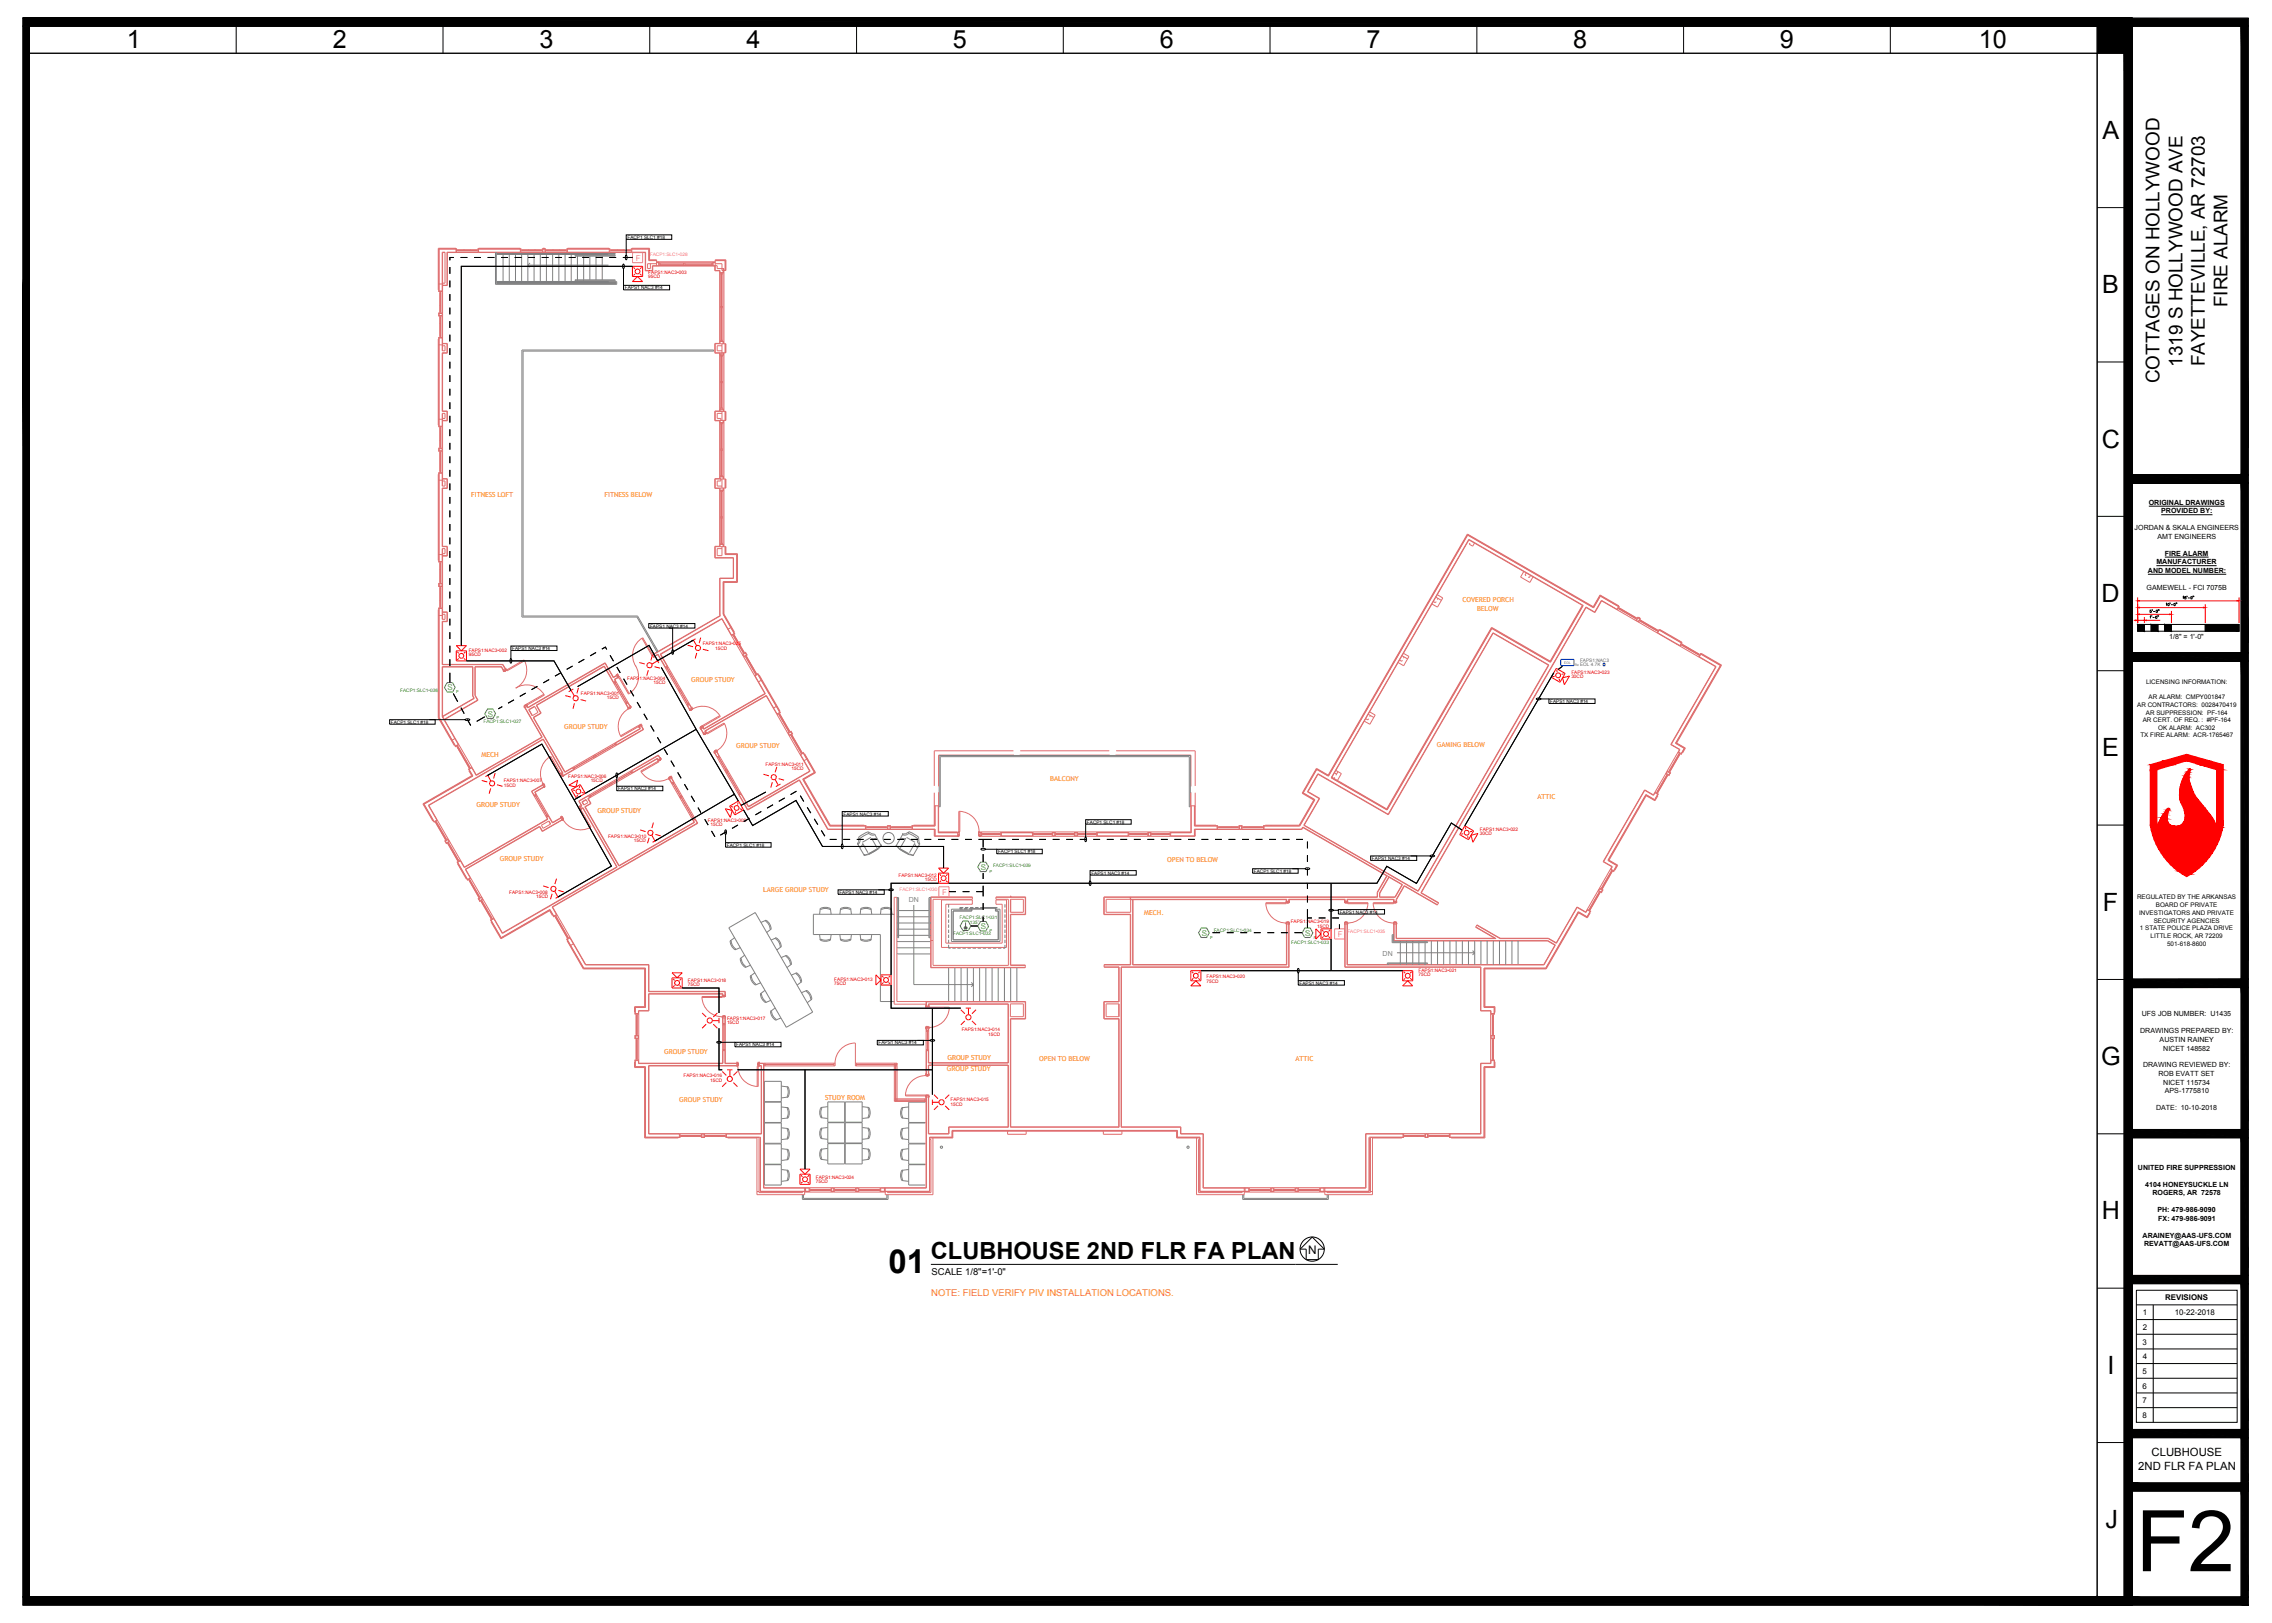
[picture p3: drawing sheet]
<svg xmlns="http://www.w3.org/2000/svg" width="1067mm" height="762mm" viewBox="0 0 1067 762" stroke-linecap="round" stroke-linejoin="round" font-family="sans-serif">
<defs><g id="words">
<text font-size="39.9" x="1003" y="738">F2</text>
<text font-size="15.5" x="417" y="598">01</text>
<g font-size="11.8">
<text x="60" y="23">1</text>
<text x="156" y="23">2</text>
<text x="253" y="23">3</text>
<text x="351" y="23">4</text>
<text x="447" y="23">5</text>
<text x="545" y="23">6</text>
<text x="642" y="23">7</text>
<text x="739" y="23">8</text>
<text x="836" y="23">9</text>
<text x="929" y="23">10</text>
<text x="987" y="65">A</text>
<text x="987" y="138">B</text>
<text x="987" y="210">C</text>
<text x="987" y="283">D</text>
<text x="987" y="355">E</text>
<text x="987" y="428">F</text>
<text x="987" y="500">G</text>
<text x="987" y="572">H</text>
<text x="990" y="645">I</text>
<text x="989" y="717">J</text>
</g>
<text font-size="11.1" x="437" y="591">CLUBHOUSE 2ND FLR FA PLAN</text>
<g font-size="8.9">
<text x="1046" y="144" transform="rotate(-90 1046 144)">FIRE ALARM</text>
<text x="1025" y="172" transform="rotate(-90 1025 172)">1319 S HOLLYWOOD AVE</text>
<text x="1035" y="172" transform="rotate(-90 1035 172)">FAYETTEVILLE, AR 72703</text>
<text x="1014" y="180" transform="rotate(-90 1014 180)">COTTAGES ON HOLLYWOOD</text>
</g>
<text font-size="5.5" x="614" y="589">N</text>
<g font-size="5.3">
<text x="1010" y="684">CLUBHOUSE</text>
<text x="1004" y="690">2ND FLR FA PLAN</text>
</g>
<text font-size="4.4" x="437" y="598">SCALE 1/8&quot;=1'-0&quot;</text>
<text font-size="4.4" fill="#ff7f00" x="437" y="609">NOTE: FIELD VERIFY PIV INSTALLATION LOCATIONS.</text>
<g font-size="3.7" fill="#f0f">
<text x="298" y="122">F</text>
<text x="442" y="420">F</text>
<text x="628" y="440">F</text>
</g>
<g font-size="3.7" fill="#37dd00">
<text x="210" y="324">S</text>
<text x="229" y="336">S</text>
<text x="461" y="408">S</text>
<text x="461" y="436">S</text>
<text x="564" y="439">S</text>
<text x="613" y="439">S</text>
</g>
<g font-size="3.7">
<text x="1017" y="610">REVISIONS</text>
<text x="1006" y="618">1</text>
<text x="1021" y="618">10-22-2018</text>
<text x="1006" y="624">2</text>
<text x="1006" y="631">3</text>
<text x="1006" y="638">4</text>
<text x="1006" y="645">5</text>
<text x="1006" y="652">6</text>
<text x="1006" y="659">7</text>
<text x="1006" y="666">8</text>
</g>
<g font-size="3.3">
<text x="1009" y="237">ORIGINAL DRAWINGS</text>
<text x="1015" y="241">PROVIDED BY:</text>
<text x="1002" y="249">JORDAN &amp; SKALA ENGINEERS</text>
<text x="1013" y="253">AMT ENGINEERS</text>
<text x="1016" y="261">FIRE ALARM</text>
<text x="1009" y="269">AND MODEL NUMBER:</text>
<text x="1013" y="265">MANUFACTURER</text>
<text x="1008" y="277">GAMEWELL - FCI 7075B</text>
<text x="1019" y="300">1/8&quot; = 1'-0&quot;</text>
<text x="1006" y="477">UFS JOB NUMBER: U1435</text>
<text x="1005" y="485">DRAWINGS PREPARED BY:</text>
<text x="1014" y="489">AUSTIN RAINEY</text>
<text x="1016" y="493">NICET 148582</text>
<text x="1006" y="501">DRAWING REVIEWED BY:</text>
<text x="1014" y="505">ROB EVATT SET</text>
<text x="1016" y="509">NICET 115734</text>
<text x="1016" y="513">APS-1775810</text>
<text x="1012" y="521">DATE: 10-10-2018</text>
<text x="1004" y="549">UNITED FIRE SUPPRESSION</text>
<text x="1007" y="557">4104 HONEYSUCKLE LN</text>
<text x="1011" y="561">ROGERS, AR 72578</text>
<text x="1013" y="569">PH: 479-986-9090</text>
<text x="1013" y="573">FX: 479-986-9091</text>
<text x="1006" y="581">ARAINEY@AAS-UFS.COM</text>
<text x="1007" y="585">REVATT@AAS-UFS.COM</text>
</g>
<g font-size="3.3" fill="#808080">
<text x="427" y="423">DN</text>
<text x="649" y="449">DN</text>
</g>
<g font-size="3.2" fill="#ff7f00">
<text x="221" y="233">FITNESS LOFT</text>
<text x="284" y="233">FITNESS BELOW</text>
<text x="687" y="283">COVERED PORCH</text>
<text x="694" y="287">BELOW</text>
<text x="325" y="320">GROUP STUDY</text>
<text x="265" y="342">GROUP STUDY</text>
<text x="346" y="351">GROUP STUDY</text>
<text x="675" y="351">GAMING BELOW</text>
<text x="226" y="356">MECH</text>
<text x="493" y="367">BALCONY</text>
<text x="722" y="375">ATTIC</text>
<text x="224" y="379">GROUP STUDY</text>
<text x="281" y="382">GROUP STUDY</text>
<text x="235" y="404">GROUP STUDY</text>
<text x="548" y="405">OPEN TO BELOW</text>
<text x="358" y="419">LARGE GROUP STUDY</text>
<text x="537" y="429">MECH.</text>
<text x="312" y="495">GROUP STUDY</text>
<text x="445" y="498">GROUP STUDY</text>
<text x="445" y="503">GROUP STUDY</text>
<text x="488" y="498">OPEN TO BELOW</text>
<text x="608" y="498">ATTIC</text>
<text x="319" y="517">GROUP STUDY</text>
<text x="387" y="517">STUDY ROOM</text>
</g>
<g font-size="3">
<text x="1008" y="321">LICENSING INFORMATION:</text>
<text x="1009" y="328">AR ALARM: CMPY001847</text>
<text x="1003" y="332">AR CONTRACTORS: 0028470419</text>
<text x="1008" y="335">AR SUPPRESSION: PF-164</text>
<text x="1006" y="339">AR CERT. OF REQ. : #PF-164</text>
<text x="1005" y="346">TX FIRE ALARM: ACR-1765467</text>
<text x="1013" y="343">OK ALARM: AC302</text>
<text x="1003" y="422">REGULATED BY THE ARKANSAS</text>
<text x="1012" y="426">BOARD OF PRIVATE</text>
<text x="1004" y="429">INVESTIGATORS AND PRIVATE</text>
<text x="1005" y="437">1 STATE POLICE PLAZA DRIVE</text>
<text x="1011" y="433">SECURITY AGENCIES</text>
<text x="1010" y="440">LITTLE ROCK, AR 72209</text>
<text x="1018" y="444">501-618-8600</text>
</g>
<g font-size="2.2">
<text x="295" y="112">FACP1 SLC1 #18</text>
<text x="293" y="136">FAPS1 NAC3 #14</text>
<text x="305" y="295">FAPS1 NAC3 #14</text>
<text x="241" y="305">FAPS1 NAC3 #14</text>
<text x="728" y="330">FAPS1 NAC3 #14</text>
<text x="184" y="340">FACP1 SLC1 #18</text>
<text x="290" y="371">FAPS1 NAC3 #14</text>
<text x="396" y="383">FAPS1 NAC3 #14</text>
<text x="510" y="387">FACP1 SLC1 #18</text>
<text x="341" y="397">FACP1 SLC1 #18</text>
<text x="469" y="401">FACP1 SLC1 #18</text>
<text x="644" y="404">FAPS1 NAC3 #14</text>
<text x="512" y="411">FAPS1 NAC3 #14</text>
<text x="589" y="410">FACP1 SLC1 #18</text>
<text x="394" y="420">FAPS1 NAC3 #14</text>
<text x="629" y="429">FAPS1 NAC3 #14</text>
<text x="610" y="462">FAPS1 NAC3 #14</text>
<text x="346" y="491">FAPS1 NAC3 #14</text>
<text x="413" y="490">FAPS1 NAC3 #14</text>
</g>
<g font-size="2.2" fill="#f0f">
<text x="305" y="120">FACP1:SLC1•028</text>
<text x="422" y="418">FACP1:SLC1•030</text>
<text x="633" y="438">FACP1:SLC1•035</text>
</g>
<g font-size="2.2" fill="#f00">
<text x="304" y="131">95CD</text>
<text x="304" y="129">FAPS1:NAC3•003</text>
<text x="330" y="303">FAPS1:NAC3•005</text>
<text x="336" y="305">15CD</text>
<text x="220" y="306">FAPS1:NAC3•002</text>
<text x="220" y="308">95CD</text>
<text x="738" y="316">FAPS1:NAC3•023</text>
<text x="294" y="319">FAPS1:NAC3•004</text>
<text x="307" y="321">15CD</text>
<text x="738" y="318">30CD</text>
<text x="273" y="326">FAPS1:NAC3•001</text>
<text x="285" y="328">15CD</text>
<text x="359" y="360">FAPS1:NAC3•011</text>
<text x="267" y="365">FAPS1:NAC3•006</text>
<text x="372" y="362">15CD</text>
<text x="237" y="369">15CD</text>
<text x="237" y="367">FAPS1:NAC3•007</text>
<text x="277" y="367">15CD</text>
<text x="332" y="386">FAPS1:NAC3•009</text>
<text x="334" y="388">15CD</text>
<text x="286" y="393">FAPS1:NAC3•010</text>
<text x="298" y="396">15CD</text>
<text x="695" y="392">30CD</text>
<text x="695" y="390">FAPS1:NAC3•022</text>
<text x="422" y="412">FAPS1:NAC3•012</text>
<text x="434" y="414">15CD</text>
<text x="239" y="420">FAPS1:NAC3•008</text>
<text x="252" y="422">15CD</text>
<text x="606" y="434">FAPS1:NAC3•019</text>
<text x="619" y="436">15CD</text>
<text x="323" y="461">FAPS1:NAC3•018</text>
<text x="392" y="460">FAPS1:NAC3•013</text>
<text x="567" y="461">75CD</text>
<text x="567" y="459">FAPS1:NAC3•020</text>
<text x="666" y="458">75CD</text>
<text x="666" y="456">FAPS1:NAC3•021</text>
<text x="323" y="463">75CD</text>
<text x="392" y="463">75CD</text>
<text x="341" y="479">FAPS1:NAC3•017</text>
<text x="341" y="481">15CD</text>
<text x="452" y="484">FAPS1:NAC3•014</text>
<text x="464" y="486">15CD</text>
<text x="321" y="506">FAPS1:NAC3•016</text>
<text x="333" y="508">15CD</text>
<text x="446" y="519">15CD</text>
<text x="446" y="517">FAPS1:NAC3•015</text>
<text x="383" y="555">75CD</text>
<text x="383" y="553">FAPS1:NAC3•024</text>
</g>
<g font-size="2.2" fill="#003fff">
<text x="742" y="311">FAPS1:NAC3</text>
<text x="742" y="313">EOL 4.7K</text>
</g>
<g font-size="2.2" fill="#37dd00">
<text x="188" y="325">FACP1:SLC1•026</text>
<text x="227" y="340">FACP1:SLC1•027</text>
<text x="466" y="407">FACP1:SLC1•029</text>
<text x="451" y="431">FACP1:SLC1•031</text>
<text x="455" y="434">135°</text>
<text x="570" y="438">FACP1:SLC1•034</text>
<text x="448" y="439">FACP1:SLC1•032</text>
<text x="606" y="443">FACP1:SLC1•033</text>
</g>
<g font-size="1.9" fill="#37dd00">
<text x="214" y="325">P</text>
<text x="233" y="338">P</text>
<text x="465" y="410">P</text>
<text x="465" y="438">P</text>
<text x="568" y="441">P</text>
<text x="617" y="441">P</text>
</g>
<g font-size="1.6" fill="#003fff">
<text x="734" y="312">EOL</text>
<text x="739" y="313">Re</text>
</g>
</g></defs>
<!-- layer: 0 -->
<g fill="#f00" stroke="#f00" stroke-width=".47">
<path d="M1016 357l11-3 10 3z"/>
<path d="M1028 362h-1z"/>
<path d="M1023 409h8l-2 1z"/>
<path d="M1027 357l17 2-7-2zM1027 357l17 2h-11z"/>
<path d="M1016 357l5 2 6-2zM1010 359l6-2 5 2z"/>
<path d="M1033 359l11 2v-2zM1033 359l11 2h-3z"/>
<path d="M1010 359l3 2 8-2zM1010 359l3 2h-3z"/>
<path d="M1028 361v1zM1028 361v1z"/>
<path d="M1027 362h1zM1027 362l1 1h-1z"/>
<path d="M1027 363h1zM1027 363h1z"/>
<path d="M1027 363h1zM1027 363h1h-2z"/>
<path d="M1026 363h2zM1026 363l2 1z"/>
<path d="M1026 364h2zM1026 364h2h-2zM1026 364h2zM1026 364h2z"/>
<path d="M1026 364l2 1v-1zM1026 364l2 1h-3z"/>
<path d="M1025 365h3zM1025 365h3h-3z"/>
<path d="M1025 365l3 1zM1025 365l3 1z"/>
<path d="M1025 366h3zM1025 366h3h-3z"/>
<path d="M1025 366l3 1v-1zM1025 366l3 1h-4z"/>
<path d="M1024 367h4zM1024 367h4h-4z"/>
<path d="M1024 367l4 1v-1zM1024 367l4 1h-4z"/>
<path d="M1024 368l5 1-1-1zM1024 368l5 1h-5z"/>
<path d="M1024 369h5zM1024 369h5h-5z"/>
<path d="M1024 369l5 1v-1zM1024 369l5 1h-5z"/>
<path d="M1024 370l5 1v-1zM1024 370l5 1h-5z"/>
<path d="M1024 371h5zM1024 371h5h-6z"/>
<path d="M1023 371l7 1-1-1zM1023 371l7 1h-7z"/>
<path d="M1023 372h7zM1023 372h7z"/>
<path d="M1023 372l8 1-1-1zM1023 372l8 1h-8z"/>
<path d="M1023 373h8zM1023 373h8z"/>
<path d="M1023 373l8 2v-2zM1023 373l8 2h-8zM1023 375h8zM1023 375h8z"/>
<path d="M1023 375h9h-1zM1023 375h9h-8z"/>
<path d="M1024 375l8 1zM1024 375l8 1z"/>
<path d="M1024 376h8zM1024 376h8z"/>
<path d="M1024 376h9h-1zM1024 376h9h-9z"/>
<path d="M1024 376l9 1v-1zM1024 376l9 1h-9z"/>
<path d="M1024 377l10 1-1-1zM1024 377l10 1h-9z"/>
<path d="M1025 378l10 1-1-1zM1025 378l10 1h-10z"/>
<path d="M1025 379l11 1zM1025 379l11 1z"/>
<path d="M1017 380h1zM1017 380h1z"/>
<path d="M1017 380h1zM1017 380l1 1z"/>
<path d="M1025 380l11 1v-1zM1025 380l11 1h-10z"/>
<path d="M1017 381h1zM1017 381h1h-1z"/>
<path d="M1017 381h1zM1017 381h1z"/>
<path d="M1017 381l1 1v-1zM1017 381l1 1h-2z"/>
<path d="M1026 381l11 1-1-1zM1026 381l11 1h-11z"/>
<path d="M1016 382h2zM1016 382h2z"/>
<path d="M1016 382l2 1v-1zM1016 382l2 1h-2z"/>
<path d="M1026 382l12 1-1-1zM1026 382l12 1h-12z"/>
<path d="M1016 383h2zM1015 383h3z"/>
<path d="M1015 383h3zM1015 383h3h-3z"/>
<path d="M1026 383h12zM1026 383h12h-12z"/>
<path d="M1015 383h3zM1015 383h3z"/>
<path d="M1026 383l13 1-1-1zM1026 383l13 1h-13z"/>
<path d="M1015 383l3 1v-1zM1015 383l3 1h-3z"/>
<path d="M1015 384h3zM1015 384h3z"/>
<path d="M1026 384h13zM1026 384h13z"/>
<path d="M1015 384h3zM1015 384h3h-4z"/>
<path d="M1026 384l13 1v-1zM1026 384l13 1h-13z"/>
<path d="M1026 385h13zM1026 385h13z"/>
<path d="M1014 384l4 1v-1zM1014 384l4 1h-4z"/>
<path d="M1014 385h4zM1014 385h4z"/>
<path d="M1026 385h14zM1026 385h14z"/>
<path d="M1014 385l4 1v-1zM1014 385l4 1h-4z"/>
<path d="M1026 385l14 1v-1zM1026 385l14 1h-15z"/>
<path d="M1025 386h15zM1025 386h15z"/>
<path d="M1014 386h4zM1014 386h4z"/>
<path d="M1014 386h4zM1014 386h4z"/>
<path d="M1025 386h15zM1025 386h15h-15z"/>
<path d="M1014 386l4 1zM1014 386l4 1z"/>
<path d="M1025 386l15 1v-1zM1025 386l15 1h-15z"/>
<path d="M1013 387h5zM1013 387h5z"/>
<path d="M1013 387h6zM1013 387h6z"/>
<path d="M1025 387h15zM1024 387h16z"/>
<path d="M1013 387h6zM1013 387h6z"/>
<path d="M1024 387h16zM1024 387h16z"/>
<path d="M1041 361l3 26v-26zM1041 361l3 26h-3z"/>
<path d="M1010 361l3 26v-26zM1010 361l3 26h-3z"/>
<path d="M1013 387l7 1zM1013 387l7 1z"/>
<path d="M1024 387l16 1zM1024 388h16z"/>
<path d="M1013 388h7zM1013 388h7z"/>
<path d="M1024 388h17zM1023 388h18z"/>
<path d="M1013 388h8zM1013 388h8z"/>
<path d="M1023 388h18zM1022 388h19z"/>
<path d="M1013 388h8zM1013 388h8z"/>
<path d="M1022 388h19zM1022 388h19z"/>
<path d="M1013 388h9zM1013 388h9z"/>
<path d="M1010 387l3 1v-1zM1010 387l3 1h-3z"/>
<path d="M1041 387l3 2v-2zM1041 387l3 2h-3z"/>
<path d="M1013 388l28 1v-1zM1013 388l28 1h-28z"/>
<path d="M1010 388l3 1v-1zM1010 388l3 1h-3z"/>
<path d="M1010 389l33 1 1-1zM1010 389l33 1h-33z"/>
<path d="M1010 390l33 2v-2zM1010 390l33 2h-32z"/>
<path d="M1011 392l31 2 1-2zM1011 392l31 2h-31z"/>
<path d="M1011 394l30 2 1-2zM1011 394l30 2h-29z"/>
<path d="M1012 396l28 3 1-3zM1012 396l28 3h-26z"/>
<path d="M1014 399l25 2 1-2zM1014 399l25 2h-24z"/>
<path d="M1015 401l22 1 2-1zM1015 401l22 1h-21z"/>
<path d="M1016 402l20 2 1-2zM1016 402l20 2h-18z"/>
<path d="M1018 404l16 2 2-2zM1018 404l16 2h-15z"/>
<path d="M1019 406l14 2 1-2zM1019 406l14 2h-12z"/>
<path d="M1021 408l10 1 2-1zM1021 408l10 1h-8z"/>
<path d="M1023 409l2 1h4zM1025 410h4l-2 2z"/>
</g>
<g fill="none" stroke="#000" stroke-width=".47">
<path d="M11 8h990v746h-990M14 12h983v738h-983zM111 12v13M208 12v13M305 12v13M402 12v13M499 12v13M596 12v13M693 12v13M791 12v13M888 12v13M985 12v738"/>
<path d="M1001 12h51v211h-51M1056 8h-55v692h55M14 25h971v725h-971zM14 25h983M985 97h12M294 110h21v2h-21zM294 112v8a.9 .9 0 0 1 1 1 .9 .9 0 0 1-1 1v-2M211 125v4M211 132v3M211 138v3M213 121h-2v1M216 121h3"/>
<path d="M223 121h3M229 121h3M235 121h3M242 121h3M248 121h3M254 121h4M261 121h3M267 121h3M273 121h4M280 121h3M286 121h3M292 121h5"/>
<path d="M293 134h21v2h-21zM293 126a.9 .9 0 0 0 0-1 .9 .9 0 0 0-1-1l1 10M297 125h-80v178M211 144v4M211 151v3M211 157v3M211 163v4M211 170v3M211 176v3M985 170h12M211 183v3M211 189v3"/>
<path d="M211 195v3M211 202v3M211 208v3M211 214v3M211 221v3M211 227v3M211 233v4M211 240v3M1001 227h51v79h-51M1009 238h36M211 246v3M211 252v4"/>
<path d="M211 259v3M985 242h12M1015 242h24M211 265v3M211 271v4M211 278v3M1009 270h36M1013 266h28M1016 262h21M211 284v3M211 290v4M211 297v3"/>
<path d="M305 293h21v2h-21zM314 295h2v10a.9 .9 0 0 1 1 1 .9 .9 0 0 1-1 1v-2M1004 293h47v3h-47zM1007 293v3M1010 293v3M1013 293v3M1016 293v3M1020 293v3M1035 293v3M211 303v3M211 310v3M211 316v4"/>
<path d="M219 310h41l8 14M240 303h22v2h-22zM240 305v4a.9 .9 0 0 1 1 1 .9 .9 0 0 1-1 1v-2M258 319l-3 2M263 316l-2 1M269 313l-3 1M274 310l-2 1M280 306l-3 2M283 305l1-1 1 1M286 308l2 2M290 313l1 3M293 319l1 2"/>
<path d="M311 313l16 29M326 301l-17 9-4-7-34 19M730 316l-42 72M734 313l-2 1M985 315h12M1001 310h51v150h-51M183 338h21v2h-21zM202 338h17a.8 .8 0 0 1 1-1 .8 .8 0 0 1 0 1h-2M213 326l2 3M216 332l2 3M219 338l2 2M228 337l-4 2"/>
<path d="M236 332l-2 1M241 329l-2 1M247 325l-3 2M252 322l-2 2M296 324l2 3M299 330l2 2M302 335l2 3M723 328a.8 .8 0 0 0-1-1 .8 .8 0 0 0 0 1h5M727 328h22v2h-22zM306 341l1 2M309 346l1 3M312 352l1 2"/>
<path d="M315 357l2 3M327 342l-52 30M327 342l18 31M229 364l25-15 16 27M270 376l17 31-25 14M273 374l-3 2M290 369h21v2h-21zM290 365a.8 .8 0 0 0 0-1 .8 .8 0 0 0-1-1l1 6M318 363l2 2M321 368l2 3M325 374l1 2M328 379l1 3"/>
<path d="M345 373l2 3M345 373l-38 22M360 372l-12 6M363 378l-3 1M368 375l-2 1M374 371l-3 2M376 374l1 2M379 379l2 3M331 385l2 2M334 390l2 3M341 396h21v2h-21zM341 392a.9 .9 0 0 0 0-1 .9 .9 0 0 0-1-1l1 6"/>
<path d="M341 391l-3 1M346 387l-2 2M349 380l4 8 21-12 12 21h57v11M352 384l-3 2M357 381l-2 2M382 384l2 3M386 390l1 3M390 394h3M395 381h22v2h-22zM395 383l1 14a.9 .9 0 0 1 0 1 .9 .9 0 0 1-1 0v-2M396 394h3M402 394h3"/>
<path d="M409 394h3M415 394h3M421 394h4M428 394h3M434 394h3M440 394h4M447 394h3M453 394h3M459 394h7M462 394v4M463 399v-1a1 1 0 0 0-2 0 .9 .9 0 0 0 0 1h7M468 399h21v2h-21z"/>
<path d="M469 394h3M475 394h3M482 394h3M488 394h3M494 394h3M501 394h3M507 394h3M510 385h21v2h-21zM510 387v6a.9 .9 0 0 1 0 1 .9 .9 0 0 1-1 1l1-2M513 394h4M520 394h3M526 394h3"/>
<path d="M532 394h4M539 394h3M545 394h3M551 394h4M558 394h3M564 394h3M571 394h3M577 394h3M583 394h3M590 394h3M596 394h3M602 394h3"/>
<path d="M609 394h3M614 395v3M687 390l-6-4-16 29-14-8-4 8h-22M985 387h12M394 418h21v2h-21zM412 418h6a.9 .9 0 0 1 1-1 .9 .9 0 0 1 0 1h-2M441 415h-23v43M445 415h180M446 419h3M452 419h3M458 419h4M462 401v4"/>
<path d="M462 410v3M462 416v5M512 409h22v2h-22zM512 411v3a.9 .9 0 0 1 1 1 .9 .9 0 0 1-1 0v-1M588 408h22v2h-22zM607 408h6a.9 .9 0 0 1 1-1 .9 .9 0 0 1 1 1h-2M614 401v4M614 408v3M614 414v3M625 415v21M644 402h21v2h-21zM662 402h10a.8 .8 0 0 1 1-1 .8 .8 0 0 1 0 1h-2"/>
<path d="M456 435h3M462 424v3M462 430v3M569 438h4M576 438h3M582 438h4M589 438h3M595 438h3M601 438h4M608 438h3M614 421v3M614 427v9"/>
<path d="M614 431h2M619 431h3M626 431h3M628 427h22v2h-22zM628 427l-2 1a.9 .9 0 0 1-1 0 .9 .9 0 0 1-1-1h2M629 434v2M564 456h95M610 457a.9 .9 0 0 0 0-1 .9 .9 0 0 0-1-1l1 5M625 441v15M985 460h12M320 464h18v12M418 462v11h20"/>
<path d="M438 473v41M451 473h-13M610 460h21v3h-21zM1001 464h51v66h-51M338 483v19h1M339 489h-1a.8 .8 0 0 0-1 0 .8 .8 0 0 0 0 1l8-1M345 489h22v2h-22zM412 488h22v3h-22zM431 488h6a.9 .9 0 0 1 1 0 .9 .9 0 0 1 1 1l-2-1M346 502h92M378 502v47M985 532h12"/>
<path d="M1001 534h51v65h-51M437 594h191M610 586l6-5 6 5h-3v5h-6v-5zM985 605h12M1001 603h51v68h-51M1003 606h47v62h-47zM1003 620h47M1003 613h47M1011 613v55M1003 633h47M1003 626h47M1003 640h47"/>
<path d="M1003 647h47M1003 654h47M985 677h12M1001 675h51v21h-51M1003 661h47M1052 700v50h-51v4h55M14 750v-738h983v738M14 750h983"/>
<circle cx="616" cy="586" r="6"/>
</g>
<g fill="#000" stroke="#000" stroke-width=".47">
<path d="M11 8l990 4h-990zM1052 12h4v196zM1052 227h4v74zM1052 310h4v139zM1052 464h4v62zM1001 530l55 4h-55zM1052 534h4v60zM1001 599l55 4h-55zM1052 603h4v63zM1001 671l55 4h-55zM1052 675h4v20zM1001 696l55 4h-55z"/>
<path d="M11 145l3 605h-3zM11 750l990 4h-990zM1052 700h4v46z"/>
<path d="M985 12l12 13v-13zM985 12l12 13h-12z"/>
<path d="M11 8l990 4v-4zM11 8h990z"/>
<path d="M997 12l4 738v-738zM997 12l4 738h-4z"/>
<path d="M1006 9h50v3zM1001 12h55l-50-3zM1001 9h5l-5 3z"/>
<path d="M1056 208l-4 15h4zM1052 12l4 196-4 15z"/>
<path d="M1001 227h55zM1001 223l55 4h-55z"/>
<path d="M1001 223l55 4v-4zM1001 223h55z"/>
<path d="M1004 293l3 3v-3zM1004 293l3 3h-3z"/>
<path d="M1010 293l3 3v-3zM1010 293l3 3h-3z"/>
<path d="M1016 293l4 3v-3zM1016 293l4 3h-4z"/>
<path d="M1035 293l16 3v-3zM1035 293l16 3h-16z"/>
<path d="M1056 301l-4 5h4zM1052 227l4 74-4 5z"/>
<path d="M1001 310h55zM1001 306l55 4h-55z"/>
<path d="M1001 306l55 4v-4zM1001 306h55z"/>
<path d="M1056 449l-4 11h4zM1052 310l4 139-4 11z"/>
<path d="M1001 464h55zM1001 460l55 4h-55z"/>
<path d="M1001 460l55 4v-4zM1001 460h55z"/>
<path d="M1056 526l-4 4h4zM1052 464l4 62-4 4z"/>
<path d="M1001 530l55 4v-4zM1001 530h55z"/>
<path d="M1056 594l-4 5h4zM1052 534l4 60-4 5z"/>
<path d="M1001 599l55 4v-4zM1001 599h55z"/>
<path d="M1056 666l-4 5h4zM1052 603l4 63-4 5z"/>
<path d="M1001 671l55 4v-4zM1001 671h55z"/>
<path d="M1052 696h4v-1zM1052 675l4 20-4 1z"/>
<path d="M1056 696v4zM1001 696h55v4zM1001 696l55 4z"/>
<path d="M14 12l-3 133 3 605zM11 12h3l-3 133z"/>
<path d="M1001 750l55 4h-55zM1001 750l55 4v-4z"/>
<path d="M11 750l990 4v-4zM11 750h990z"/>
<path d="M1052 750h4v-4zM1052 700l4 46-4 4z"/>
</g>
<!-- layer: DIMENSION -->
<path d="M1002 291h1M1004 280v13M1004 291h3M1005 288h14M1005 285h30M1005 282h45M1007 290v3M1008 291h6M1020 287v6M1035 284v9M1051 280v13" fill="none" stroke="#f00" stroke-width=".47"/>
<g fill="#f00" stroke="#f00" stroke-width=".47">
<path d="M1003 291h1z"/>
<path d="M1007 291h1z"/>
<path d="M1004 288h1z"/>
<path d="M1019 288h1z"/>
<path d="M1004 285h1z"/>
<path d="M1004 282h1z"/>
<path d="M1050 282h1z"/>
</g>
<g fill="none" stroke="#000" stroke-width=".47">
<path d="M1027 280h.1M1030 280h.1M1009 289l1 1M1010 286v1v1l-1-1M1010 289h.1M1011 286v1M1011 290h1M1011 287h1M1013 289h.1M1013 286v1M1014 289h-1M1014 286v1"/>
<path d="M1017 283v1M1019 283h.1M1019 284h1M1022 283h.1M1025 280v1M1026 280v1M1027 281h1"/>
<circle cx="1012" cy="290" r=".5"/>
<circle cx="1013" cy="287" r=".5"/>
<circle cx="1018" cy="284" r=".5"/>
<circle cx="1021" cy="284" r=".5"/>
<circle cx="1029" cy="281" r=".5"/>
</g>
<!-- layer: FURN. - CLUBHOUSE - LEVEL 2$0$I-FURN -->
<g fill="none" stroke="#808080" stroke-width=".47">
<path d="M403 396h.1M403 396l1 2M403 393v3M404 398h.1M404 398l2 4M404 394v1l-1 1M404 398l1-2 3 4M408 390l-5 3 1 1 4-3M408 391l3 1M408 391h.1M409 393l-4 2M409 394l3 4"/>
<path d="M411 392h.1M411 392l1 1M412 393l-3 1M412 393h.1M412 393l2 4M412 399h.1M412 399l-4 2M412 398l-4 3M414 397l-2 2M414 397h.1M414 397l-4 3-4 2M421 397h.1"/>
<path d="M421 397l2 2M423 398l4 3M423 399l6 3M423 399l3 2M423 393h.1M423 393l-2 4M423 393l2 1M424 392l-1 1M424 392h.1M425 394l-2 4M426 393l4 2M427 391l-3 1"/>
<path d="M427 390l4 3v1l-5-3h1M429 396l2 2M430 396l-3 4M431 398h.1M431 394v1l1 1M431 398l-2 4M431 393l1 3M432 396h.1M432 396l-1 2M406 402h.1M408 401h.1M408 401l-2 1"/>
<path d="M426 401h.1M426 401l3 1M429 402h.1M360 432a4 4 0 0 1 2 4l-1-2-2-2h1l-3 1M362 436l-2 2M385 439v2M385 427v2M385 427a4 4 0 0 1 5 0h-3h-2zM390 427v2M390 439v2M394 439l1 2M395 427l-1 2"/>
<path d="M395 427h.1M399 427h-2h-2M399 427l-2-1-2 1M399 427l1 2M400 439l-1 2M404 439v2M404 427v2M404 427h2h3M409 427h.1M409 427l-3-1-2 1M409 427v2M409 439v2"/>
<path d="M414 427l-1 2M418 427h-2h-2M418 427l-2-1-2 1M418 427l1 2M343 442l1 2 1 2M345 440l-2 2M345 445v1M348 450l1 2 1 2M348 450v3l2 1M348 445l-3 1M350 448l-2 2M352 458h1l1 3 1 1"/>
<path d="M352 458l1 3 2 1M352 453l-2 1M354 457l-2 1M364 440l2 2 1 2M364 440v1l2 1v2h1M364 440l-2 1M367 444l-2 2M369 449l2 1 1 3M369 449l1 1 1 3h1M369 449l-2 1M372 453l-2 1M374 457a4 4 0 0 1 2 4"/>
<path d="M374 457l1 2 1 2M374 457l-2 1M385 441h2h3a2.1 2.1 0 0 1-4 1l-1-1M385 441h.1M395 441l2 1 2-1M395 441h2h2M395 441h.1M404 441l2 1 3-1M404 441h2h3M404 441h.1M409 441h.1M357 467h1v1l2 2-1 1 3-1"/>
<path d="M357 467l1 2 1 2M357 461l-2 1M359 465l-2 2M362 475l1 2 1 2M364 473l-2 2M367 478l-3 1M376 461l-2 2M379 465l1 1 1 3M379 465l1 2 1 2M379 465l-3 1M381 469l-2 2M359 508h8v9h-8z"/>
<path d="M359 517h8v10h-8zM367 515h.1M367 520h.1M367 510h.1M367 520h3M367 510h3M370 510a3 3 0 0 1 0 5v-2zM370 515h-3M385 520v2v3M385 520h1l-1 2 1 3M389 520h.1M389 520h-4"/>
<path d="M389 517h8v10h-8zM397 517h8v10h-8zM405 520h.1M405 520h3M408 520v2v3M408 520l1 2-1 3M427 520h.1M427 520h-4M435 517h-8v10h8M359 527h8v10h-8zM359 537h8v10h-8zM367 535h.1"/>
<path d="M367 525h.1M367 539h.1M367 529h.1M367 539l3 1M367 529l3 1M370 540v2v2M370 530v3v1v1M370 520v3v2M370 540l1 2-1 2M370 530l1 2-1 3M370 520l1 2-1 3M370 535h-3"/>
<path d="M370 525h-3M385 540v2v2M385 530v2v3h4M385 540h1l-1 2 1 2h-1l4 1M385 530h1l-1 2 1 2h-1M385 525h4M386 524l-1 1M389 539h.1M389 529h.1M389 535h.1M389 525h.1M389 539l-4 1"/>
<path d="M389 529l-4 1M389 537h8v9h-8zM389 527h8v10h-8zM397 537h8v9h-8zM397 527h8v10h-8zM405 535h.1M405 525h.1M405 539h.1M405 529h.1M405 539l3 1M405 529l3 1M408 524v1"/>
<path d="M408 540v2v2l-3 1M408 530v2v2M408 540l1 2-1 2M408 530l1 2-1 3h-3M408 525h-3M423 540v2v2M423 530v2v3M423 520v2v3M423 540h1M423 530h1M423 520h1M423 535h4"/>
<path d="M423 525h4M424 540l-1 2 1 2M424 530l-1 3 1 1M424 520l-1 3 1 2M424 534l-1 1M424 525h-1M427 539h.1M427 529h.1M427 535h.1M427 525h.1M427 539l-4 1M427 529l-4 1"/>
<path d="M435 537h-8v10h8M435 527h-8v10h8M359 547h8v9h-8zM367 555h.1M367 545h.1M367 549h.1M367 549h3M370 549v1v2v2M370 549l1 2-1 3M370 554l-3 1M370 544l-3 1M389 545h.1"/>
<path d="M405 545h.1M423 549v2v3M423 549l1 1M423 554l4 1M423 544l4 1M424 550l-1 2 1 2M424 554h-1M424 544h-1M427 549h.1M427 555h.1M427 545h.1M427 549h-4"/>
<path d="M435 547h-8v9h8"/>
<circle cx="417" cy="393" r="2.6"/>
</g>
<!-- layer: FURN. - CLUBHOUSE - LEVEL 2$0$A-GENM -->
<path d="M342 436l13-8 27 47-13 7zM420 429h-38v10h31v31h7" fill="none" stroke="#808080" stroke-width=".47"/>
<!-- layer: x - CLUBHOUSE - LEVEL 2$0$I-WALL -->
<g fill="none" stroke="#dd6e6e" stroke-width=".47">
<path d="M225 117h19v2h-19zM255 117h1v2h-1zM266 117h20v2h-20zM206 133h2M208 134h2v-15h4v-2h-8v19M208 133h1v-14h-1v18h-2M305 124v2h-1v-2h4M308 123h28M309 123v2M335 123v2M336 124h3v3h2v-5h-5v3h-30v2h-3v-8h-6v-2h8v5h3v3M338 128h2"/>
<path d="M206 159v41M206 147h2v1h-2M206 159h2v6h1v-3h-1M206 162h2M208 161h2v5h-2v27h2v5h-2M338 167h2M338 160h2M338 161h-2v5h2M339 161v5h-1M339 162h-2v3h2M340 161v-35h-3v-1h-1v2h2v34h3v5h-3v27h3v4h-3v28h3v4h-3v28h3v3h5v13h-6v15l5 9M340 166v27"/>
<path d="M206 197h2M208 196h1v-2h-1v6h-2M338 198h2M338 192h2M339 194h-2v2h1v2h-2v-5h3v4M340 197v28M206 211h2v1h-2M206 223v40M206 222h2v6h1v-2h-1M206 225h2M208 225h2v4h-2v27h2v5h-2M338 230h2"/>
<path d="M338 224h2M339 225v4M339 228h-2v-2h1v-1h-2v4h2M340 229v28M208 260h1v-2h-1v6h-2M338 256h-2v6h8v9h-6v18l-31 18v1l2-1 3 6h1l-3-6 29-16 4 7 2-1M338 256h2M339 257v4h-2v-3h2M690 255v1h2v-1M206 274h2v1h-2M206 260h2M675 279l2 2-2 4-3-1"/>
<path d="M715 268l-1 3 4 2 2-2M717 269l-1 1h1M719 270l-1 1M206 286v51l7 13M206 286h2v5h1v-3h-1M206 289h2M208 287h2v5h-2v20h28l1 2-1 1-1-2h-12v13l1 3-15 9M343 294l-1 1M673 282l1 1v-1M674 280l3 2M675 281v1M743 284l-15 26-28-15-49 85-26-15 65-112 53 31"/>
<path d="M769 290h1l-1 2-1-1zM779 296l11 5-1 2-11-6zM208 313h14v14v1l-14 8zM350 306l-1 1v1l2-1M356 316l-2 1 5 9-29 16h-1l1 2h1v-1l29-16 5 8 1-1M356 317l10 17M358 319l-2 1M657 310l1 1v-1M658 308l3 1M659 307l3 1-3 5-3-2M659 308v1M208 336l7 13-1 1"/>
<path d="M248 333l3-1 2 2-3 2zM294 331l1-1 1 2h-1zM323 331h1l1 1-1 1zM365 331l-2 1M641 337l1 1 1-1M642 335l3 2M643 334l3 2-3 4-2-1M643 336h.1M214 347l-2 1M289 349l12-7h-1l1-1 1 2-12 7zM336 354l1-1 1 2h-1zM372 343l-2 1v1l2-1"/>
<path d="M378 353l-2 1 4 8-29 17-3-6h-1l4 7 24-14 14 23h17v-2M378 354l5 9-6 3 13 21h16M379 356l-2 1M476 352h-37v17M476 355h-35v14M479 355h42M479 352h42M524 355h35v14M524 352h37v17M790 354l1-3-4-2 21-37-9-5-1 2 8 4-22 37 5 2-1 1 2 1M220 361l2-1 2 4 30-18-8-14h2l36-21 4 7 1-1 1 1-1 1v1h-1l-4-7-32 18 2 4-3 2 14 25 4-2v1l-5 3-9-17-54 31 4 7-1 1M220 362l2 2-23 13 4 9"/>
<path d="M250 372l5-4v2l-4 2 1 1-1 1zM273 377l2-1 1 1-2 1zM296 362l13-8 1 2-1 1v-1l-12 7zM314 366l1-1 1 2-1 1zM439 372v15h-10M439 378h2M441 372v19h9v2h-11v-4h-11v-2M559 372v19h-9v2h11v-4h10v-2M559 378h2M561 372v15h10M619 364l33 19 49-86 26 15-61 106-54-31 8-12-6-3zM627 363h1"/>
<path d="M627 365h-1M627 362l3 1-2 3M628 362l-1 2M778 374l-1 2-4-2-17 30 4 2-2 3M779 373l-2-1-1 1-4-2-19 34 4 2-1 1 2 1M784 363l-1-1-1 1 2 1M204 386h.1M209 395l2-1v1l-2 1M254 387l4-1v1l-3 2zM417 387v2h1v-2M460 391h1v2h-1zM470 391h15v2h-15z"/>
<path d="M494 391h1v2h-1zM505 391h1v2h-1zM515 391h15v2h-15zM539 391h1v2h-1zM582 387v2h1v-2M594 387v2h17h1l39 22M594 387h16l7-11-6-4 7-11 6 3 65-113 59 34 3-6 9 5-1 2-7-4-3 6-4-3-78 134 8 5v1l-16-9-3 6v1h-2v-1h-21v1h-2v-1h-26v1h-1v-1h-73M215 405l1-1 2 3 39-22v-1l1-1 1 3 4-2 1 1-9 5-2-2-34 20 2 4-2 1M215 406l4 7M651 411l-4 8v2h-129v8h13v24h-13v1h7v16h-7v8h7v51h-50v-51h7v-8h-8M651 411h.1M652 412h.1"/>
<path d="M652 412l6 3-3 6h-7v-2zM753 418l-2-1-1 1 2 1M224 422l2-1 1 1-2 1M259 430l-1-2-23 13-5-8M260 430l1-1-2-3 69-39-1-2h-2l1 1-35 20-16-27 3-2-2-2h1l-1-2-4 3 1 2-1 1 1 1 1-1 16 28-54 31-4-7-2 1M437 421h20v1h-19v31h35v-31h-5v-1h14v8h-7v24h6v1h-44zM442 423h15v2h-13v18h27v-18h-3v-2h5v22h-31zM475 421h.1M475 422h6v6h-6zM531 421v7h-12v-6h12M532 429h.1M532 422v31h72v-19h1v20h-78v75h27v3h11v26h21v2h-2"/>
<path d="M747 429l-2 2-4-2-15 26h-29v18h5v2M747 428l-2-1v1l-5-2-9 17-4-2h-23l-11-7v1l9 6h-46v-7h-2v8h73l3 2-5 9h-92v-19h-2v20h64v21h5v1h2M266 441l2-1 7 13h30v12h36v2h-2h-34v8h-5v1h-2M266 442l8 13h29v18h-5v2M269 443l-1 1M437 442h1M339 478h2v3h-2zM435 470v2h1v-1h37v28h-37v-6h-1v12h1v-5h37v29h-28v3h-9v-17h-1v43h-21v2h2M473 470h-52v-49h-1v50h15M474 471h7v6h-7zM519 471h6v6h-6zM298 499v2h5v33h16"/>
<path d="M298 498h2v1h39v-6h2v6h5v1h-41v32h14v2M298 486h2v1h-2M435 483h1v1h-1zM702 499v2h-5v33h-16M702 498h-2v1h-5v33h-14v2M702 486h-2v1h2M330 534v-2h1v2M341 534v-2h16v-32v-1h2v59h21v2h-2M342 534h13v27h23v-3M357 536v23h21v-1M437 534h10v-3h105v3h11M473 531v2h9v-2"/>
<path d="M518 531v2h9v-2M643 534v25h-21v-1M658 534h-14v27h-22v-3M659 534v-2h-18v26h-21v2h2M669 534v-2h1v2M391 558v2zM402 558h1v2h-1zM415 558v1h22v-25h1v27h-22v-3M584 558v3h-22v-27h1v25h22v-1M597 558h1v2h-1zM608 558h1v2h-1z"/>
</g>
<!-- layer: x - CLUBHOUSE - LEVEL 2$0$A-WALL -->
<g fill="none" stroke="#dd6e6e" stroke-width=".47">
<path d="M209 119l-1-1v19M214 117h-8v20M214 118h-4v16h-2M225 117h19M225 118h19M255 117h1M255 118h1M266 117h20M266 118h20M297 117h8v5h3M297 118h6v9h3v-2h3M303 122h.1"/>
<path d="M305 122h.1M308 123h1M335 125h1M335 123h1M336 122h4v5M336 122h5v5M336 125v2h2v1M340 126v2M206 147v1M206 159v41M208 147v1M208 159v6"/>
<path d="M208 161h2v5h-2v27h2v4h-2M338 160v1h-2v5h2v1M340 160v1M340 166v1M340 161v5M341 161v5M208 194v6M338 192v1h-2v4h2v1M340 192v1M340 197v1M340 193v4M341 193v4"/>
<path d="M206 211v1M208 211v1M206 222v42M208 222v6M208 225h2v4h-2v28h2v4h-2M338 224v1h-2v4h2v1M340 224v1M340 229v1M340 225v4M341 225v4M208 258v6M338 256v1h-2v5h8v10h-6v17l-31 18"/>
<path d="M340 256v1M340 257v3h6v13h-6v15l5 9M341 257v3h5v13h-6M341 260h.1M690 253l53 31-15 27-28-16-49 85-26-15zM206 274v1M208 274v1M341 262h.1M751 280l9 5M751 280l-3 5-59-34-65 113M751 280l-3 5-59-34-65 113-6-3-6 11 5 3-7 13h-16M206 286v51l8 13-8-13v-51"/>
<path d="M208 286v5M208 287h2v5h-2v20h28l1 2M343 298l-4-8-29 17 3 6M700 295l-49 85-26-15M743 284l-15 27-28-16M748 285h.1M759 286l-7-4-3 5-4-2-78 134 8 5M768 291l1 1M770 290h-1l1 1M778 297l11 6M779 296l10 6M779 296l11 6"/>
<path d="M235 313h.1M235 313h-12v14l1 2-15 9M235 313l2 2M284 313h.1M284 311l4 7 2-1M284 311l-36 21h-1M288 318h.1M290 318l-2 1 1 1M307 308l2-1 4 6M349 307v1M350 307h1h-1M355 317l4 9"/>
<path d="M356 317l10 17-10-17M798 308l8 5-21 37 4 2-1 1M799 307l9 5-21 37M208 336l15-8-1-1v-14h-14v23l7 14M247 332l8 14-31 18-2-4M248 332h.1M251 332l-3 1 2 3M288 320l-4-7-32 18 2 4-4 2 15 26 4-3M294 330l1 2M295 330l1 2M323 331l1 2M324 331l1 2"/>
<path d="M359 326h.1M359 326l-29 16M365 335l-5-8-29 16v1M300 341l1 1-12 7M301 342h.1M301 341l1 2M302 342l-12 8M309 357v-1l-12 7M310 356l-1-1-12 7M329 342l1 2M336 354l1 1M337 353l1 2"/>
<path d="M370 344l1 1M371 344h1M372 344h.1M376 354l4 8-29 17-3-6M377 354l5 9-5 3 13 22h16M377 354l6 9-6 3 13 22h16M787 349l4 2-2 3M787 349l4 2-1 3M787 349h.1M220 361l2 3-23 14 5 8-5-8 23-14-2-3M255 369l-5 3 1 1M255 369l-4 3 1 1"/>
<path d="M264 363l-9-16-54 31 4 7M269 361l-5 3M273 380l1-1 16 28-54 31-4-7M274 379h.1M275 376h-2l1 2M276 374l-4 2 1 2v1M277 374l-1 1 1 2-2 2 16 28 35-21v-1M314 366l1 2M315 365l1 2M347 373l4 7 24-14 14 23h17M351 379h.1M439 378v10h-11"/>
<path d="M441 378v13h9M559 378v13h-9M561 378v10h10M617 375l-7 13h-16M619 363l33 19 49-85 26 15-61 106-54-31 7-12-5-3zM624 364h.1M625 365h.1M627 366h.1M773 373v1M777 375l-4-2-18 31 4 2-1 3M777 372l-1 1-4-2-19 34 4 2-1 1M778 373l-1 3-4-3"/>
<path d="M783 362l-1 1M784 364v-1v1M209 395v1M209 395l1 1M210 394l1 1M257 384v1l-39 22-2-3M257 383l2 3 4-2M258 386v1M264 385l-9 5-2-2-35 20 3 4M326 385l1 1-68 40 2 3M403 387v1M417 388h1"/>
<path d="M417 389h1M428 388h11M428 389h11v4M432 387v1M439 389h.1M439 392h11M441 391h9M441 391h.1M460 392h1M460 391h1M470 392h15M470 391h15"/>
<path d="M494 392h1M494 391h1M505 392h1M505 391h1M515 392h15M515 391h15M539 392h1M539 391h1M550 392h11M550 391h9M559 391h.1M561 389v4"/>
<path d="M561 389h.1M568 387v1M571 389h-10v3M582 388h1M582 389h1M594 389h17l1-1 47 27-4 6h-7v-2l4-7M597 387v1M215 405l4 8M218 407h.1M651 411l-4 8v2h-129v8h13v24h-13M658 415h.1M751 417v1"/>
<path d="M752 418v1M755 404h1M759 406l-1 3M225 422v1M226 421l1 1M258 427l2 3M260 430l-2-3-23 13-4-8M457 421h-20v33h44M468 421h13v8h-7v24h7M475 421h.1M475 422v6M531 422h73v1"/>
<path d="M532 422v31h72v-19M532 428h.1M605 423v-1h27v1M605 434v20M605 422h.1M632 434v20h63v21h5v1M632 434v19h93l5-9-3-2h-72v-8M632 423v-1h23v1M633 422h.1M656 422h.1M656 434v7h46l-9-6M656 422v1"/>
<path d="M656 422l3-6 16 9M693 434l11 7h23l4 2M741 428v1M745 430l-4-2-15 27M745 427v1l-4-2-10 17M747 428l-2 3-4-3-15 27M266 441l8 14M268 440l7 13h30v13h35v1M274 455h29v18h-5v3M518 454h7v16h-7v8h7v51h-51v-51h7v-8h-46v2M604 453h.1M605 454h-79v75h28v3h11v26h21"/>
<path d="M697 455v18h5v3M726 455h-29v18h5v3M731 443h.1M303 473h.1M303 473h-5v3M305 465h.1M339 467h-34v8h-5v1M339 478v3M340 478v3M436 472v-1h37v28h-37v-6M473 470h1M525 471h.1"/>
<path d="M525 477h.1M525 471v6M697 473h.1M298 498v3h5M298 486v1M298 498v3h5v33h16M300 486v1M339 493v6h-39v-1M340 493v6h6M357 499h2v59h21M435 483v1M435 493v12"/>
<path d="M436 483v1M700 498v1h-5v33h-14M700 486v1M702 498v3h-5v33h-16M702 486v1M303 501h.1M346 500h-41v32h14M357 500h1v32h-17M435 515v43h-21M436 505v-5h37v29h-27v3h-10v-17M697 501h.1M303 534h16"/>
<path d="M316 534h.1M330 534h1M330 532h1M341 534h15M341 534h16v25h23M344 534h.1M355 534h.1M356 534v26h21v-1M437 535v25h-20v-1M447 531v3h-10M447 531h.1M552 531h.1"/>
<path d="M553 534h10v25h23M563 534h-10v-3h-106v3h-11v25h-22M563 535v25h20v-1M643 534h16M643 534v26h-20v-1M644 534h.1M656 534h.1M659 532h-18v26h-21M659 534h-16v25h-23M669 534h1M669 532h1M684 534h.1"/>
<path d="M355 559h1M378 559h2M391 559h.1M391 558h.1M402 559h1M402 558h1M414 559h1M585 559h1M597 559h1M597 558h1M608 559h1M608 558h1"/>
<path d="M620 559h2M643 559h1"/>
</g>
<!-- layer: x - CLUBHOUSE - LEVEL 2$0$A-FLOR-HRAL -->
<g fill="none" stroke="#808080" stroke-width=".47">
<path d="M233 119v15h57v-2h-57M233 119v14h56h-56M233 119h56h-56M267 119h.1M270 120h19zM267 132v1M270 131l19 1zM286 132v1M309 306l-10-17h-53v-124h89v-1h-90v126h54l10 16M441 355h118v24h-1v-24h-117v24zM421 421h1v19M421 422h1v18"/>
<path d="M437 421h-1v19M437 422v18M654 439v3h16M654 439v4h16M422 440h.1M436 440h1M670 442v1M670 452h.1M670 452l-18 1M670 452h-19v1M377 561v2h40v-2M377 561v2h39v-2"/>
<path d="M584 561v2h40v-2M584 561v2h39v-2"/>
</g>
<!-- layer: x - CLUBHOUSE - LEVEL 2$0$S-STRS-ANNO -->
<path d="M248 124l1 2M248 124h38M249 123l-1 1M429 425v37h28M655 447h37M691 446l1 1M692 447l-1 1M456 461l1 1M457 462l-1 1" fill="none" stroke="#808080" stroke-width=".47"/>
<!-- layer: x - CLUBHOUSE - LEVEL 2$0$S-STRS -->
<g fill="none" stroke="#808080" stroke-width=".47">
<path d="M233 119h53M236 119v13M239 119v13M242 119v13M245 119v13M248 119v13M251 119v13M254 119v13M257 119v13M259 119v13M262 119v13M265 119v13"/>
<path d="M268 119v13M271 119v1M274 119v1M277 119v1M280 119v1M283 119v1M286 119h.1M233 132h53M271 120v11M271 132h.1M274 120v11M274 132h.1"/>
<path d="M277 120v11M277 132h.1M280 120v11M280 132h.1M283 120v11M283 132h.1M286 132h.1M286 133h-53M421 428h1M421 430h1M421 433h1M421 436h1"/>
<path d="M421 439h1M422 428h14M422 430h14M422 433h14M422 436h14M422 439h14M437 428h.1M437 430h.1M437 433h.1M437 436h.1M437 439h.1M421 442h16"/>
<path d="M421 445h16M421 448h16M445 454v16M448 454v16M451 454v16M454 454v16M457 454v16M460 454v16M463 454v16M466 454v16M469 454v16M472 454v16"/>
<path d="M475 454v16M477 454v16M658 442h.1M658 443v9M658 452v1M660 442h.1M660 443v9M660 452v1M663 442h.1M663 443v9M663 452v1M666 442h.1"/>
<path d="M666 443v9M666 452v1M669 442h.1M669 443v9M669 452v1M672 442v11M675 442v11M678 442v11M681 442v11M684 442v11M687 442v11M690 442v11"/>
<path d="M692 442v11M695 442v11M698 442v11M701 442v11M704 442v11M707 442v11M710 442v11M713 442v11"/>
</g>
<!-- layer: x - CLUBHOUSE - LEVEL 2$0$A-DOOR -->
<g fill="none" stroke="#dd6e6e" stroke-width=".47">
<path d="M301 300l1-1 5 9h-1zM301 300a10 10 0 0 0-2 13M238 315l8-5-8 5zM246 310a10 10 0 0 1-4 13 10 10 0 0 1 13 3M290 318l1-1 4 9zM298 312a10 10 0 0 1-3 14M247 331l8-5h1l-9 5zM295 333a10 10 0 0 0-4 13M325 333a10 10 0 0 1 13 3M340 340a10 10 0 0 1-4 13M258 355h1l4 8v1zM258 355a10 10 0 0 0-3 14"/>
<path d="M291 345l9-4-8 5zM330 341l8-5-8 5zM332 344l8-5v1l-8 5zM301 362l8-5v1l-8 4zM301 362a10 10 0 0 0 13 3M264 384a10 10 0 0 0 13 5M272 380h1l4 8v1zM450 381h1v9h-1zM451 381a10 10 0 0 1 9 10M594 424a10 10 0 0 0 10 9M594 424h10h-10zM633 424h9h-9z"/>
<path d="M642 424a10 10 0 0 1-10 9M645 424a10 10 0 0 0 10 9M645 424h9h-9zM330 468a10 10 0 0 0 10 9M330 468h9h-9zM436 473h10h-10zM446 473a10 10 0 0 1-10 9M402 490a10 10 0 0 0-10 9M402 490v9M346 500a10 10 0 0 0 10 10M356 501v9zM425 514h10v1h-10z"/>
<path d="M435 505a10 10 0 0 0-10 9"/>
</g>
<!-- layer: x - CLUBHOUSE - LEVEL 2$0$A-DOOR-FRAM -->
<g fill="none" stroke="#dd6e6e" stroke-width=".47">
<path d="M236 315h1M236 315h.1M237 315h.1M237 314h.1M238 314h.1M238 314h-1M238 314v1M238 315h.1M238 315h-1M289 317h1M289 317h.1M290 317h.1"/>
<path d="M290 317h-1M290 318h.1M290 317v1M307 307h.1M307 307v1M307 308h.1M307 308v1M307 309h.1M307 308h1M308 308h.1M308 308l-1 1M246 332h.1"/>
<path d="M246 331h.1M246 331v1M247 331h.1M247 331h-1M247 331l1 1M248 332h.1M295 332h.1M295 332v1M295 333h.1M295 333h1M296 333h.1M296 332v1"/>
<path d="M296 332h.1M324 333h.1M324 333v1M324 334h.1M325 333h.1M325 332h.1M325 333l-1 1M325 332v1M300 341h.1M300 341v1M300 342h.1M301 340h.1"/>
<path d="M301 340v1M301 340l-1 1M301 341h.1M309 357h.1M310 357h-1M310 357h.1M310 356h.1M310 356v1M329 342h.1M329 341h.1M329 341v1M329 341h1"/>
<path d="M330 341h.1M330 341v1M330 342h.1M330 345h.1M330 344h.1M330 344v1M331 345h.1M331 345h-1M331 344h.1M331 344v1M331 344h1M332 344h.1"/>
<path d="M332 344h-1M335 353v1M335 353h.1M335 353l1 1M336 354h.1M336 353h.1M336 353h-1M336 352h.1M336 352v1M336 352l1 1M337 353h.1M255 368h.1"/>
<path d="M255 368v1M255 369h.1M255 370h.1M255 368l1 1M256 368v1M256 369h.1M256 369l-1 1M263 363h.1M263 363l1 1M263 364h.1M263 364h1M264 364h.1"/>
<path d="M264 364h-1M264 363h.1M264 363h-1M264 364v1M264 365h.1M264 364h1M265 364h.1M265 364l-1 1M272 379h.1M272 379v1M272 380h1M272 380h.1"/>
<path d="M273 380h.1M314 366h.1M314 365h.1M314 365v1M315 365h-1M315 365h.1M263 384h.1M264 384h-1M264 384h.1M264 385h.1M264 384v1M450 393h.1"/>
<path d="M450 391h.1M450 392h.1M450 392v1M450 391v1M460 392h.1M460 391h.1M460 391v1M460 393h.1M460 392v1M604 424h.1M604 433h.1M604 434h.1"/>
<path d="M604 423v1M604 433v1M604 423h.1M604 424h1M604 433h1M605 424h.1M605 433h.1M605 423h.1M605 434h.1M605 423v1M605 433v1M631 433h.1"/>
<path d="M631 434h.1M631 424h.1M631 424h1M631 433h1M631 423v1M631 433v1M631 423h.1M632 433h.1M632 424h.1M632 424h1M632 433h1M633 434h.1"/>
<path d="M633 423h.1M633 433h.1M633 424h.1M633 423v1M633 433v1M654 424h.1M654 433h.1M654 434h.1M654 424h1M654 433h1M654 423v1M654 433v1"/>
<path d="M654 423h.1M655 424h.1M655 433h.1M655 424h1M655 433h1M656 423h.1M656 434h.1M656 424h.1M656 433h.1M656 423v1M656 433v1M339 467v1"/>
<path d="M339 477v1M339 468h.1M339 477h.1M339 478h.1M339 468h1M339 477h1M339 467h.1M340 468h.1M340 477h.1M340 468h1M340 477h1M341 478h.1"/>
<path d="M341 468h.1M341 467h.1M341 477h.1M341 467v1M341 477v1M435 473h.1M435 472v1M435 472h.1M435 473h1M436 473h.1M436 472h.1M436 472v1"/>
<path d="M346 499h.1M346 499v1M346 500h.1M346 500h1M347 500h.1M356 500h.1M356 499h.1M356 499h1M356 499v1M357 499h.1M435 482h.1M435 483h.1"/>
<path d="M435 482v1M435 482h1M436 482h.1M436 483h.1M436 482v1M346 500v1M346 501h.1M356 501h.1M356 501h1M356 500v1M357 501h.1M357 500h.1"/>
<path d="M357 500v1M435 505h.1M435 515h.1M435 514h.1M435 514v1M435 505h1M435 514h1M436 505h.1M436 515h.1M436 514h.1M436 514v1"/>
</g>
<!-- layer: x - CLUBHOUSE - LEVEL 2$0$A-GLAZ-CURT -->
<g fill="none" stroke="#dd6e6e" stroke-width=".47">
<path d="M310 124h11M310 124h.1M321 124h.1M322 124h12M322 124h.1M334 124h.1M339 128v16M339 128h.1M339 144v16M339 144h.1M339 160h.1M339 167v12"/>
<path d="M339 179v13M339 179h.1M339 167h.1M339 199v12M339 192h.1M339 199h.1M339 211v12M339 211h.1M339 231v12M339 231h.1M339 223h.1M339 243v12"/>
<path d="M339 243h.1M339 255h.1M313 313l6 11M289 320l5 10zM319 324h.1M319 324l4 7M323 331h.1M279 355l-10 6M279 355l10-6zM289 349h.1M337 355l4 7zM337 355h.1"/>
<path d="M251 374l6 9M269 361h.1M277 374l9-6zM277 374h.1M287 368h.1M296 362l-9 6M316 368l10 17M316 368l4 6M316 368h.1M320 374h.1M341 362h.1M341 362l6 11z"/>
<path d="M326 385h.1M340 493h.1M340 481v12M340 481h.1M359 500h33M359 500h.1M392 500h.1M402 500h19M402 500h.1M421 500v17M421 500h.1M435 484v9"/>
<path d="M435 484h.1M435 493h.1M420 516l14 1zM421 517h.1"/>
</g>
<!-- layer: x - CLUBHOUSE - LEVEL 2$0$A-GLAZ-CWMG -->
<g fill="none" stroke="#dd6e6e" stroke-width=".47">
<path d="M309 124h1M309 123h26v2h-26zM310 124h.1M310 123v2M321 123v2M322 123v2M334 123v2M334 124h.1M338 128h1v32h-1zM338 129h1M339 128v1M339 128h.1"/>
<path d="M338 144h1M338 160h1M339 144h.1M338 167h1v25h-1zM338 167h1M338 179h1M338 180h1M339 160h.1M339 167h.1M339 179v1M339 179h.1M338 198h1v26h-1z"/>
<path d="M338 199h1M338 192h1M339 192h.1M339 199h.1M338 211h1M339 211h.1M338 230h1v26h-1zM338 231h1M338 223h1M339 224h.1M339 231h.1M338 243h1"/>
<path d="M338 255h1M339 243h.1M339 255v1M339 255h.1M312 313h1l11 18h-1zM313 313h.1M314 313l-1 1M288 320h1l6 10-1 1zM289 320h.1M289 320l-1 1M294 330h.1M295 329l-1 1"/>
<path d="M319 324h.1M319 324l1 1M320 325h-1M320 323l-2 1M320 324h-1M320 324v1M323 330v1M323 331h.1M323 330l-1 1M278 355l1 1M279 355l1 1M279 355h.1"/>
<path d="M279 354l1 1M280 355h.1M288 349l1 1M289 349v1M289 349h.1M337 355h1l10 18h-1zM337 355v1M337 355h.1M337 355l1 1M338 355l-1 1M251 374l1-1 6 10-1 1zM251 374h.1"/>
<path d="M252 373l-1 1M269 360l20-11 1 1-21 11zM269 360l1 1M269 361h.1M270 361h-1M276 373l20-11 1 1-20 12zM277 373v1M277 374h.1M286 368l1 1M286 368h.1M287 367v1M287 368h1"/>
<path d="M287 368h.1M296 362v1M296 363h1M296 363h.1M315 368l1-1 11 18h-2zM316 368h.1M317 368h-1M319 374h1zM319 375l1-1zM320 374h.1M341 362h.1M341 362v1"/>
<path d="M341 361l-1 1M342 362h-1M347 373h.1M348 372l-1 1M257 383h-1M257 383h.1M326 384v1M326 385h.1M326 384l-1 1M339 493h2M339 481h2v12h-2zM339 481h2"/>
<path d="M340 493h.1M340 481h.1M359 499h33v1h-33zM359 500h.1M359 499v1M392 499v1M402 499v1M420 499v18h15v-1h-15M420 500h1M421 500h.1M421 499v1M435 484h1v9h-1z"/>
<path d="M435 484h1M435 493h1M435 484h.1M435 493h.1M420 517h1M420 516v1M421 517h.1M421 500h-19v-1h19v18M434 516v1"/>
</g>
<!-- layer: x - CLUBHOUSE - LEVEL 2$0$A-DETL-GENF -->
<g fill="none" stroke="#808080" stroke-width=".47">
<path d="M451 426h1M452 426h-1v1M453 426h1M453 426h2M455 426h12M455 426h2M456 428h-8v13h21v-13h-2M456 426v2h-8M458 426h1M460 426h8h-1M462 426v1h-15v15h23v-15h-3M467 426v2h2"/>
<path d="M468 427h.1"/>
</g>
<!-- layer: x - CLUBHOUSE - LEVEL 2$0$A-DETL-GENF-HDLN -->
<g fill="none" stroke="#808080" stroke-width=".47">
<path d="M445 425v1M445 427v2M445 429v2M445 432v1M445 434v2M445 436v2M445 439v1M472 425v1M472 427v2M472 429v2M472 432v1M472 434v2"/>
<path d="M472 436v2M472 439v1M445 444v1h1M445 441v2M447 445h2M450 445h1M452 445h2M454 445h2M457 445h1M459 445h2M461 445h2M464 445h1"/>
<path d="M466 445h2M469 445h1M472 441v2M472 444v1h-1"/>
</g>
<!-- layer: x - CLUBHOUSE - LEVEL 2$0$A-GLAZ -->
<g fill="none" stroke="#dd6e6e" stroke-width=".47">
<path d="M214 119h11M214 117h10M214 118h10M214 117v2M215 118h9M215 117h9M215 117v1M218 117h.1M221 117h.1M224 117v1M224 117v2M244 119h11"/>
<path d="M245 117h10M245 118h10M245 117v2M245 118h9M245 117h9M245 117v1M248 117h.1M251 117h.1M254 117v1M255 117v2M256 119h10M256 117h10"/>
<path d="M256 118h10M256 117v2M257 118h9M257 117h9M257 117v1M260 117h.1M263 117h.1M265 117v1M266 117v1M266 117v2M286 119h11M286 117h10"/>
<path d="M286 118h10M286 117v2M287 118h9M287 117h9M287 117v1M290 117h.1M293 117h.1M296 117v1M296 117v2M206 137h2M207 137v10M207 137h.1"/>
<path d="M207 138h.1M208 137v10M206 148h2M206 158h2M206 147h2M207 148v10M207 152h.1M207 155h.1M207 149h.1M207 158h.1M207 140h.1M207 143h.1"/>
<path d="M207 146h.1M208 148v11M206 212h2M206 200h2M206 210h2M207 200v10M207 212v10M207 215h.1M207 218h.1M207 212h.1M207 204h.1M207 207h.1"/>
<path d="M207 210h.1M207 201h.1M207 213h.1M208 200v11M208 212v10M206 222h2M207 221h.1M206 275h2M206 264h2M206 274h2M207 279h.1M207 264v10"/>
<path d="M207 275v10M207 276h.1M207 267h.1M207 270h.1M207 273h.1M207 264h.1M207 265h.1M208 264v10M208 275v11M206 285h2M207 282h.1M207 285h.1"/>
<path d="M343 298l6 9M344 298l5 9M345 298l5 9M345 299h.1M345 298l-1 1 5 7M345 298h-2M759 286l9 5M760 286l8 5M760 285l9 5M760 286l8 4M760 285l-1 1M761 286h-1"/>
<path d="M763 287h.1M766 288v1M768 290h.1M769 290l-1 1M769 292l9 5M770 291l8 5M770 291l9 5M770 291l8 5-8-4M770 290l-1 2M770 291v1M771 291l-1 1M773 293h.1"/>
<path d="M776 294h.1M778 296h.1M779 295l-1 2M346 301h.1M348 303v1M348 304h.1M349 308l5 9M349 306h.1M350 308l5 9M350 308l5 8M350 306l-1 1M351 308l-1 1"/>
<path d="M351 307l-2 1M352 311h.1M354 313l-1 1M354 314h.1M355 316h.1M356 316l-2 1M789 303l9 6M789 303l9 5M790 302l8 5M790 303l8 4M790 302l-1 1M790 303h.1"/>
<path d="M792 304h1M795 306h.1M798 307h-1M799 307l-1 1M365 335l5 9M365 335l6 9M366 336v-1l5 8M366 335l5 9M366 336h.1M367 335l-2 1M368 338h.1M214 350l6 11"/>
<path d="M215 351l6 9-6-9M215 350l6 11M215 351h.1M215 349l7 11M215 350l-1 1M217 354h-1M219 357h-1M220 360h.1M369 340v1M369 341h.1M370 345l6 9M370 343h.1"/>
<path d="M371 343h-1M371 345l5 9M372 343l-2 1M372 345l5 9M372 345v1M372 346h.1M372 344l-1 1M373 348h.1M375 350v1M376 353h.1M377 353l-1 1M786 360h.1"/>
<path d="M786 359h.1M787 357h.1M788 353l2 1M788 353l-5 9M788 354h1M788 354h.1M788 354l-4 8M789 354l-6 8M789 354l-5 8M789 354l-5 9M222 360l-2 1M777 372l2 1"/>
<path d="M780 369v1M782 367h-1M782 363l2 1M782 363l-5 9M782 364h1M783 364h.1M783 364l-5 8M783 362l2 1M783 364l-5 9M784 362h.1M204 386h.1M204 386l5 9"/>
<path d="M205 386l5 8M205 386h.1M205 385l6 9M205 385l-1 1M206 389h.1M208 391h.1M208 391v1M209 394h.1M209 394l-4-8 4 8M210 394h-1M210 396l5 8M210 394l-1 1"/>
<path d="M211 396l5 8M211 396l4 8M211 396h-1M211 396h.1M211 395l5 9M211 395l-2 1M212 399h.1M406 389h11M407 387v2M407 389h10M407 388h10M407 388h9"/>
<path d="M407 388v1M410 388h.1M413 388h.1M416 388v1M417 387v2M418 389h10M418 388h10M418 387v2M419 388h9M419 388v1M422 388h.1M425 388h.1"/>
<path d="M427 388v1M428 388v1M428 387v2M461 393h9M461 391h9M461 392h9M461 391v2M461 391v1M462 391v1M464 391h.1M467 391h.1M469 391v1"/>
<path d="M470 391v2M485 393h9M485 391h9M485 392h9M485 391v2M486 391v1M488 391h.1M491 391h.1M493 391v1M494 391v1M494 391v2M495 393h10"/>
<path d="M495 391h10M495 392h10M495 391v2M496 391v1M499 391h.1M501 391h.1M504 391v1M505 391v2M506 393h9M506 391h9M506 392h9M506 391v2"/>
<path d="M507 391v1M509 391h.1M512 391h.1M514 391v1M515 391v2M530 393h9M530 391h9M530 392h9M530 391v2M531 391v1M533 391h.1M536 391h.1"/>
<path d="M538 391v1M539 391v2M540 393h10M540 391h10M540 392h9M540 391h9M540 391v2M541 391v1M544 391h.1M546 391h.1M549 391v1M549 391v2"/>
<path d="M571 389h11M572 389h10M572 388h10M572 387v2M572 388h9M572 388v1M575 388h.1M578 388h.1M581 388v1M582 387v2M583 389h11M583 389h10"/>
<path d="M583 388h10M583 387v2M584 388h9M584 388v1M587 388h.1M590 388h.1M593 388v1M593 387v2M213 401h.1M215 404h.1M216 404l-2 1M220 413l5 9"/>
<path d="M220 413l5 8M221 413l4 8M221 413l-1 1M221 413h-1M221 412l5 9M221 412l-2 1M222 416h.1M223 418v1M750 418l2 1M750 418l-5 9M751 419h.1M751 419l-5 8"/>
<path d="M751 419l-4 8M751 417l2 1M751 419l-5 9M752 417h.1M754 415h.1M754 414h.1M755 412h.1M756 408l2 1M756 408l-5 9M756 409h1M757 409h.1M757 409l-5 8"/>
<path d="M757 409l-5 9M225 421h.1M226 423l5 9M226 421l-2 1M226 423l5 8M226 423h.1M227 422l5 9M227 422l-2 1M228 426h-1M228 426h.1M229 428v1M231 431h-1"/>
<path d="M231 431l-5-8 5 8M232 431l-2 1M260 430l7 11M261 430l6 10M261 431h.1M261 430l5 10M261 429l7 11M262 429l-2 2M263 433v1M265 437h-1M267 440h-1M745 427l2 1"/>
<path d="M746 427h1M748 424v1M750 422h.1M268 440l-2 1M298 476h2M299 476v10M299 480h.1M299 477h.1M299 477v9M300 476v10M700 476h2M700 476v10"/>
<path d="M701 477h.1M701 476v10M701 477v9M701 480h.1M298 488h2M298 498h2M298 486h2M299 491h.1M299 494h.1M299 488v10M299 497h.1M299 488h.1"/>
<path d="M299 483h.1M299 486h.1M299 488v9M299 485h.1M300 487v11M700 488h2M700 498h2M700 486h2M700 487v11M701 497h.1M701 488h.1M701 486h.1"/>
<path d="M701 488v10M701 485h.1M701 488v9M701 491h.1M701 494h.1M701 483h.1M319 532h11M319 534h10M319 533h10M319 532v2M320 533h9M320 533v1"/>
<path d="M320 533h.1M323 533v1M326 533v1M329 533h.1M329 533v1M329 532v2M331 532h10M331 534h10M331 533h10M331 532v2M331 533h9M331 533v1"/>
<path d="M332 533h.1M334 533v1M337 533v1M340 533h.1M340 533v1M341 532v2M659 532h10M659 534h10M659 533h10M659 532v2M660 533h9M660 533v1"/>
<path d="M660 533h.1M663 533v1M666 533v1M668 533h.1M669 533v1M669 532v2M670 532h11M671 534h10M671 533h10M671 532v2M671 533h9M671 533v1"/>
<path d="M671 533h.1M674 533v1M677 533v1M680 533h.1M680 533v1M681 532v2M380 558h11M380 560h11M380 559h10M380 558h10M380 558v2M381 559h9"/>
<path d="M381 558v1M381 559h.1M384 559h.1M387 559h.1M390 559h.1M390 558v1M390 558v2M391 558h11M391 560h11M392 559h10M392 558h10M392 558v2"/>
<path d="M392 559h9M392 558v1M392 559h.1M395 559h.1M398 559h.1M401 559h.1M401 558v1M402 558v2M403 558h11M403 560h11M403 559h10M403 558h10"/>
<path d="M403 558v2M404 559h9M404 558v1M404 559h.1M407 559h.1M410 559h.1M413 559h.1M413 558v1M413 558v2M586 558h11M586 560h11M587 559h10"/>
<path d="M587 558h10M587 558v2M587 559h9M587 558v1M587 559h.1M590 559h.1M593 559h.1M596 559h.1M596 558v1M597 558v2M598 558h10M598 560h10"/>
<path d="M598 559h10M598 558v2M599 559h9M599 558v1M599 559h.1M602 559h.1M605 559h.1M607 559h.1M608 558v1M608 558v2M609 558h11M609 560h11"/>
<path d="M610 559h10M610 558h10M610 558v2M610 559h9M610 558v1M610 559h.1M613 559h.1M616 559h.1M619 559h.1M619 558v1M620 558v2"/>
</g>
<!-- layer: x - CLUBHOUSE - LEVEL 2$0$S-STRS-TEXT -->
<g fill="#fff" stroke="#fff" stroke-width=".47">
<path d="M426 420v5l7-5zM426 425l7-5v5z"/>
<path d="M649 446v4l7-4zM649 450l7-4v4z"/>
</g>
<!-- layer: x - CLUBHOUSE - LEVEL 2$0$A-GENM -->
<g fill="none" stroke="#808080" stroke-width=".47">
<circle cx="442" cy="539" r=".5"/>
<circle cx="558" cy="539" r=".5"/>
</g>
<!-- layer: 2BR TH|HATCH -->
<path d="M985 750h.1" fill="none" stroke="#0ff" stroke-width=".47"/>
<!-- layer: 2BR TH|A-Furn -->
<path d="M985 750h.1" fill="none" stroke="#00f" stroke-width=".47"/>
<!-- layer: 0 -->
<path d="M297 119h5v4h-5zM441 416h5v5h-5zM627 436h4v5h-4z" fill="none" stroke="#f0f" stroke-width=".47"/>
<g fill="none" stroke="#37dd00" stroke-width=".47">
<path d="M209 323l1 2M210 320h3M210 325h3M210 320l-1 3M212 320l2 3M214 323l-2 2M228 335l1 2M229 333h3M229 337h3M229 333l-1 2M231 333l2 2M233 335l-2 2"/>
<path d="M460 405h3l1 2-1 2h-3l-1-2zM451 435l1 2M452 437h3M452 432h3M452 432l-1 3M453 433v3M455 432l1 3M456 435l-1 2M460 437h3l1-2-1-2h-3l-1 2 1 2M563 438l1 2h3l1-2M564 436h3M564 436l-1 2"/>
<path d="M567 436l1 2M611 438l2 2M613 436h2M613 436l-2 2M615 436l1 2M616 438l-1 2M613 440h2"/>
<circle cx="453" cy="436" r=".1"/>
<circle cx="453" cy="436" r=".7"/>
<circle cx="453" cy="436" r=".5"/>
<circle cx="453" cy="436" r=".3"/>
</g>
<g fill="none" stroke="#f00" stroke-width=".47">
<path d="M297 125h5v5h-5zM297 132l2-2 3 2zM297 126h1M298 129h-1M301 129h.1M301 126h.1M327 300l-3 1M329 299l-1 3M214 306h5v4h-5zM214 303h5l-2 3zM215 306v1M215 309v1"/>
<path d="M218 309l1 1M219 306l-1 1M300 311l3 1M304 315v2M306 307v3M307 313l3 1M308 309l1 2M309 310l-3 2M323 303l2 1M326 301l1 2M327 307l-1 2M330 305l3 1"/>
<path d="M730 317l-1 1M731 314l4 2-3 4-4-2zM731 315h.1M732 319v1M734 318l3-1-2 5zM734 316l-1 1M265 327h3M268 324l2 3M269 323l-2 2M270 330l-1 3M272 323l-1 3M273 328l2 1"/>
<path d="M226 366l3 1M229 364l2 3M230 363l-2 2M230 370v3M232 363v2M233 368l3 1M267 369l4-3-1 4zM268 371l4-3 3 4-4 3zM269 371h1M271 373v1M272 369v1M273 372h1"/>
<path d="M341 380l3 1-1 3zM343 378l4-2 2 4-4 3zM343 379h1M347 377l-1 1M347 380h1M358 364h3M363 367l-1 3M364 366l1 3M365 360l-1 3M366 366h2M366 368l-2 1M301 390h2"/>
<path d="M305 393l-1 3M306 392l1 3M307 386l-1 3M308 392h2M309 394l-3 1M345 381v1M687 391l-1 1M688 388l4 2-2 4-5-2zM688 388v1M689 393v1M691 392l3-1-2 4zM691 390l-1 1"/>
<path d="M255 416l3 1M259 420l-1 2M260 418l2 3M261 413v2M262 418l3 1M441 410h4v5h-4zM441 408h4l-2 2zM441 410l1 1M442 413l-1 1M444 413l1 1M445 410l-1 1M263 421l-2 1"/>
<path d="M618 436l2 2-2 3zM620 436h5v5h-5zM621 437h.1M621 440h.1M624 440h.1M624 437h.1M316 459h4v5h-4zM316 457h4l-2 2zM316 460h1M320 460h-1M411 458l3 2-3 2zM414 458h4v4h-4z"/>
<path d="M414 458l1 1M418 458l-1 1M559 456h5v4h-5zM560 456v1M560 459v1M563 459v1M563 456v1M659 456h4v4h-4zM659 456l1 1M660 459l-1 1M662 459l1 1M663 456l-1 1"/>
<path d="M317 463h-1M319 463h1M330 476l2 1M334 479h4M337 476l-2 1M338 478v2M415 461l-1 1M417 461l1 1M451 474l2 2M453 479l-2 2M453 473h3M455 473v3"/>
<path d="M456 479l2 2M458 474l-2 2M561 460l3 3h-5zM661 460l2 3h-4zM332 481l-2 2M335 481l2 2M339 503l2 2M341 508l-2 2M341 502h3M343 502v3M344 508l2 2M346 503l-2 2"/>
<path d="M438 516v3M438 518h3M439 514l1 2M440 519l-1 2M444 519l2 2M446 514l-2 2M376 551h4v5h-4zM376 549h4l-2 2zM376 552l1 1M377 555l-1 1M379 555l1 1M380 552l-1 1"/>
<circle cx="299" cy="127" r="1.1"/>
<circle cx="217" cy="308" r="1.1"/>
<circle cx="305" cy="312" r="1.2"/>
<circle cx="328" cy="304" r="1.2"/>
<circle cx="732" cy="317" r="1.1"/>
<circle cx="270" cy="328" r="1.2"/>
<circle cx="231" cy="368" r="1.2"/>
<circle cx="272" cy="372" r="1.1"/>
<circle cx="346" cy="379" r="1.1"/>
<circle cx="363" cy="365" r="1.2"/>
<circle cx="305" cy="391" r="1.2"/>
<circle cx="689" cy="391" r="1.1"/>
<circle cx="260" cy="417" r="1.2"/>
<circle cx="443" cy="412" r="1.1"/>
<circle cx="623" cy="438" r="1.1"/>
<circle cx="561" cy="458" r="1.1"/>
<circle cx="661" cy="458" r="1.1"/>
<circle cx="318" cy="461" r="1.1"/>
<circle cx="333" cy="479" r="1.2"/>
<circle cx="416" cy="460" r="1.1"/>
<circle cx="455" cy="478" r="1.2"/>
<circle cx="343" cy="507" r="1.2"/>
<circle cx="442" cy="517" r="1.2"/>
<circle cx="378" cy="554" r="1.1"/>
</g>
<path d="M263 316h.1M289 312h.1M312 351h.1M329 382h.1M352 384h.1M462 415h.1M614 415h.1M625 431h.1" fill="none" stroke="#fff" stroke-width=".47"/>
<path d="M733 310h6v3h-6zM753 313v-2l1 2" fill="none" stroke="#003fff" stroke-width=".47"/>
<use href="#words"/>
</svg>
